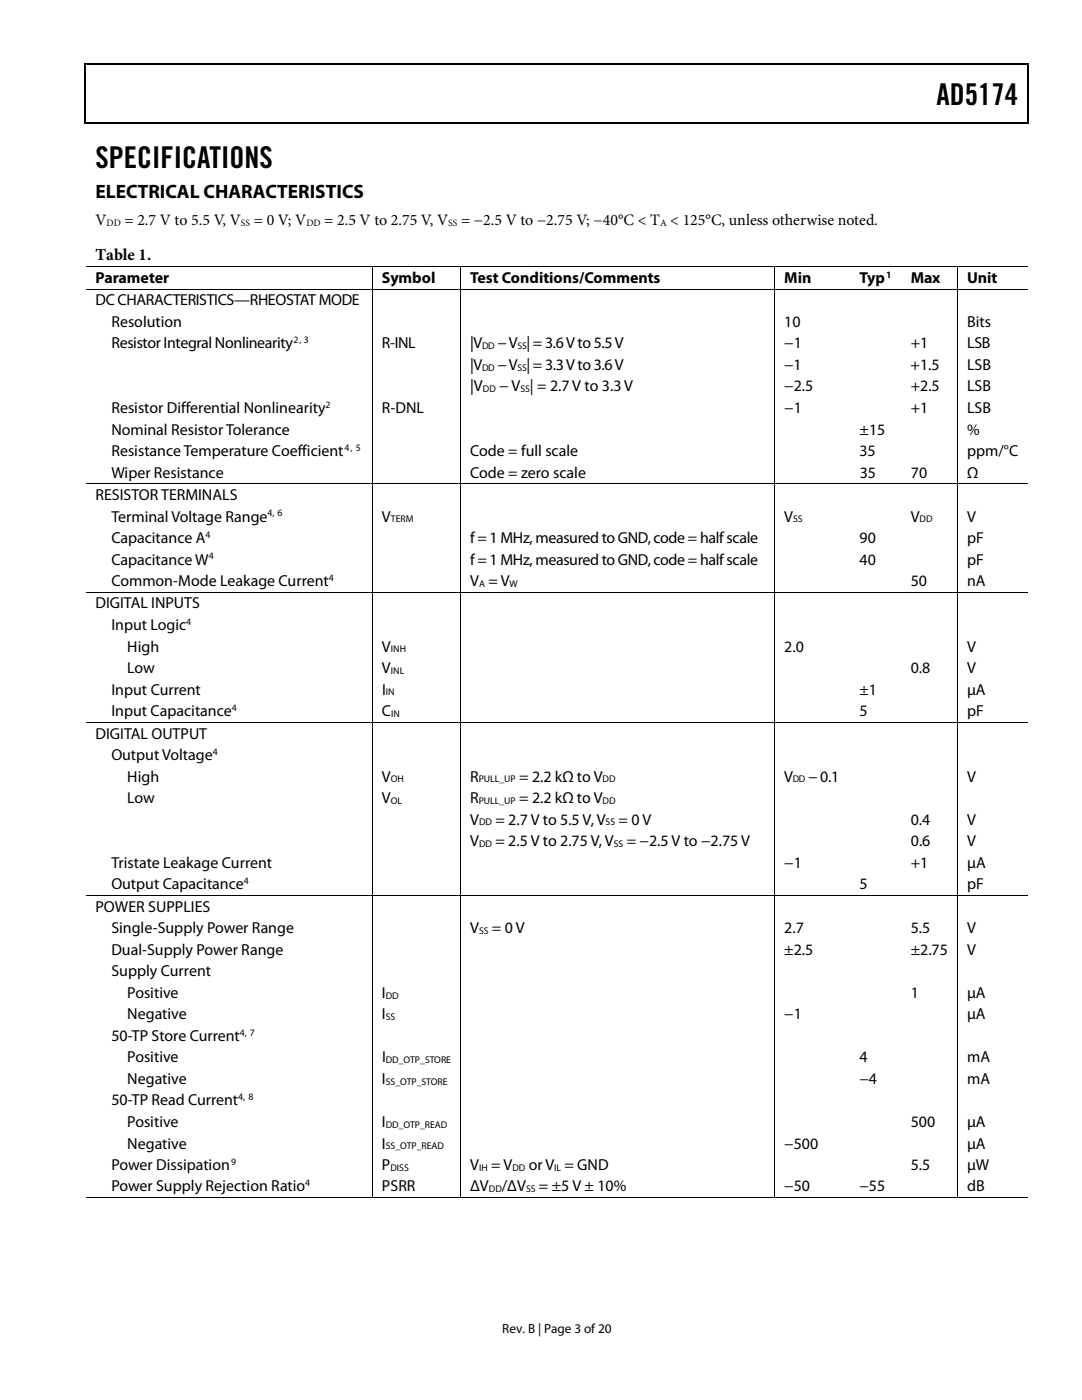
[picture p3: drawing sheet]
<svg xmlns="http://www.w3.org/2000/svg" width="216mm" height="279mm" viewBox="0 0 216 279" stroke-linecap="round" stroke-linejoin="round" font-family="sans-serif">
<defs><g id="words">
<g font-size="6">
<text x="186.9" y="21">AD5174</text>
<text x="19" y="33.6">SPECIFICATIONS</text>
</g>
<text font-size="3.9" x="19" y="39.6">ELECTRICAL CHARACTERISTICS</text>
<text font-size="3.3" x="19" y="51.9">Table 1.</text>
<g font-size="3.2">
<text x="19" y="44.9">V</text>
<text x="24.8" y="44.9">= 2.7 V to 5.5 V, V</text>
<text x="50.7" y="44.9">= 0 V; V</text>
<text x="64.7" y="44.9">= 2.5 V to 2.75 V, V</text>
<text x="92" y="44.9">= −2.5 V to −2.75 V; −40°C &lt; T &lt; 125°C, unless otherwise noted.</text>
<text x="19" y="56.5">Parameter</text>
<text x="76.2" y="56.5">Symbol</text>
<text x="93.8" y="56.5">Test Conditions/Comments</text>
<text x="156.5" y="56.5">Min</text>
<text x="171.5" y="56.5">Typ</text>
<text x="181.7" y="56.5">Max</text>
<text x="193" y="56.5">Unit</text>
<text x="19" y="60.9">DC CHARACTERISTICS—RHEOSTAT MODE</text>
<text x="22.2" y="65.2">Resolution</text>
<text x="156.5" y="65.2">10</text>
<text x="193" y="65.2">Bits</text>
<text x="22.2" y="69.5">Resistor Integral Nonlinearity</text>
<text x="76.2" y="69.5">R-INL</text>
<text x="93.8" y="69.5">|V</text>
<text x="99.3" y="69.5">− V | = 3.6 V to 5.5 V</text>
<text x="156.5" y="69.5">−1</text>
<text x="181.7" y="69.5">+1</text>
<text x="193" y="69.5">LSB</text>
<text x="93.8" y="73.8">|V</text>
<text x="99.3" y="73.8">− V | = 3.3 V to 3.6 V</text>
<text x="156.5" y="73.8">−1</text>
<text x="181.7" y="73.8">+1.5</text>
<text x="193" y="73.8">LSB</text>
<text x="22.2" y="82.4">Resistor Differential Nonlinearity</text>
<text x="76.2" y="82.4">R-DNL</text>
<text x="93.8" y="78.1">|V</text>
<text x="99.6" y="78.1">− V | = 2.7 V to 3.3 V</text>
<text x="156.5" y="82.4">−1</text>
<text x="156.5" y="78.1">−2.5</text>
<text x="181.7" y="82.4">+1</text>
<text x="181.7" y="78.1">+2.5</text>
<text x="193" y="82.4">LSB</text>
<text x="193" y="78.1">LSB</text>
<text x="22.2" y="86.7">Nominal Resistor Tolerance</text>
<text x="171.5" y="86.7">±15</text>
<text x="193" y="86.7">%</text>
<text x="22.2" y="91">Resistance Temperature Coefficient</text>
<text x="22.2" y="95.3">Wiper Resistance</text>
<text x="93.8" y="91">Code = full scale</text>
<text x="93.8" y="95.3">Code = zero scale</text>
<text x="171.5" y="91">35</text>
<text x="171.5" y="95.3">35</text>
<text x="181.8" y="95.3">70</text>
<text x="193" y="91">ppm/°C</text>
<text x="193" y="95.3">Ω</text>
<text x="19" y="99.8">RESISTOR TERMINALS</text>
<text x="22.2" y="104.1">Terminal Voltage Range</text>
<text x="76.2" y="104.1">V</text>
<text x="156.5" y="104.1">V</text>
<text x="181.7" y="104.1">V</text>
<text x="193" y="104.1">V</text>
<text x="22.2" y="108.4">Capacitance A</text>
<text x="22.2" y="112.7">Capacitance W</text>
<text x="93.8" y="108.4">f = 1 MHz, measured to GND, code = half scale</text>
<text x="93.8" y="112.7">f = 1 MHz, measured to GND, code = half scale</text>
<text x="171.5" y="112.7">40</text>
<text x="171.5" y="108.4">90</text>
<text x="193" y="108.4">pF</text>
<text x="193" y="112.7">pF</text>
<text x="22.2" y="117">Common-Mode Leakage Current</text>
<text x="93.8" y="117">V = V</text>
<text x="181.7" y="117">50</text>
<text x="193" y="117">nA</text>
<text x="19" y="121.4">DIGITAL INPUTS</text>
<text x="22.2" y="125.7">Input Logic</text>
<text x="25.4" y="130">High</text>
<text x="76.2" y="130">V</text>
<text x="156.5" y="130">2.0</text>
<text x="193" y="130">V</text>
<text x="25.4" y="134.3">Low</text>
<text x="76.2" y="134.3">V</text>
<text x="181.7" y="134.3">0.8</text>
<text x="193" y="134.3">V</text>
<text x="22.2" y="138.6">Input Current</text>
<text x="22.2" y="142.9">Input Capacitance</text>
<text x="76.2" y="142.9">C</text>
<text x="76.2" y="138.6">I</text>
<text x="171.5" y="138.6">±1</text>
<text x="171.5" y="142.9">5</text>
<text x="193" y="142.9">pF</text>
<text x="193" y="138.6">μA</text>
<text x="19" y="147.4">DIGITAL OUTPUT</text>
<text x="22.2" y="151.7">Output Voltage</text>
<text x="25.4" y="156">High</text>
<text x="76.2" y="156">V</text>
<text x="93.8" y="156">R</text>
<text x="103.6" y="156">= 2.2 kΩ to V</text>
<text x="156.5" y="156">V</text>
<text x="161.2" y="156">− 0.1</text>
<text x="193" y="156">V</text>
<text x="25.4" y="160.3">Low</text>
<text x="76.2" y="160.3">V</text>
<text x="93.8" y="160.3">R</text>
<text x="103.6" y="160.3">= 2.2 kΩ to V</text>
<text x="93.8" y="164.6">V</text>
<text x="98.8" y="164.6">= 2.7 V to 5.5 V, V</text>
<text x="123.4" y="164.6">= 0 V</text>
<text x="181.7" y="164.6">0.4</text>
<text x="193" y="164.6">V</text>
<text x="22.2" y="173.2">Tristate Leakage Current</text>
<text x="93.8" y="168.9">V</text>
<text x="98.8" y="168.9">= 2.5 V to 2.75 V, V</text>
<text x="125.1" y="168.9">= −2.5 V to −2.75 V</text>
<text x="156.5" y="173.2">−1</text>
<text x="181.7" y="173.2">+1</text>
<text x="181.7" y="168.9">0.6</text>
<text x="193" y="173.2">μA</text>
<text x="193" y="168.9">V</text>
<text x="22.2" y="177.5">Output Capacitance</text>
<text x="171.5" y="177.5">5</text>
<text x="193" y="177.5">pF</text>
<text x="19" y="181.9">POWER SUPPLIES</text>
<text x="22.2" y="186.2">Single-Supply Power Range</text>
<text x="22.2" y="190.5">Dual-Supply Power Range</text>
<text x="93.8" y="186.2">V</text>
<text x="98.2" y="186.2">= 0 V</text>
<text x="156.5" y="190.5">±2.5</text>
<text x="156.5" y="186.2">2.7</text>
<text x="181.7" y="186.2">5.5</text>
<text x="181.7" y="190.5">±2.75</text>
<text x="193" y="186.2">V</text>
<text x="193" y="190.5">V</text>
<text x="22.2" y="194.8">Supply Current</text>
<text x="25.4" y="199.1">Positive</text>
<text x="25.4" y="203.4">Negative</text>
<text x="76.2" y="199.1">I</text>
<text x="76.2" y="203.4">I</text>
<text x="156.5" y="203.4">−1</text>
<text x="181.7" y="199.1">1</text>
<text x="193" y="199.1">μA</text>
<text x="193" y="203.4">μA</text>
<text x="22.2" y="207.7">50-TP Store Current</text>
<text x="25.4" y="212">Positive</text>
<text x="76.2" y="212">I</text>
<text x="171.5" y="212">4</text>
<text x="193" y="212">mA</text>
<text x="22.2" y="220.6">50-TP Read Current</text>
<text x="25.4" y="216.3">Negative</text>
<text x="76.2" y="216.3">I</text>
<text x="171.5" y="216.3">−4</text>
<text x="193" y="216.3">mA</text>
<text x="25.4" y="224.9">Positive</text>
<text x="76.2" y="224.9">I</text>
<text x="181.7" y="224.9">500</text>
<text x="193" y="224.9">μA</text>
<text x="22.2" y="233.5">Power Dissipation</text>
<text x="25.4" y="229.2">Negative</text>
<text x="76.2" y="233.5">P</text>
<text x="76.2" y="229.2">I</text>
<text x="93.8" y="233.5">V</text>
<text x="98" y="233.5">= V</text>
<text x="105.5" y="233.5">or V = GND</text>
<text x="156.5" y="229.2">−500</text>
<text x="181.7" y="233.5">5.5</text>
<text x="193" y="233.5">μW</text>
<text x="193" y="229.2">μA</text>
<text x="22.2" y="237.8">Power Supply Rejection Ratio</text>
<text x="76.2" y="237.8">PSRR</text>
<text x="93.8" y="237.8">ΔV</text>
<text x="100.1" y="237.8">/ΔV</text>
<text x="107.5" y="237.8">= ±5 V ± 10%</text>
<text x="156.5" y="237.8">−50</text>
<text x="171.5" y="237.8">−55</text>
<text x="193" y="237.8">dB</text>
</g>
<text font-size="2.6" x="100.2" y="266">Rev. B | Page 3 of 20</text>
<g font-size="1.9">
<text x="21.3" y="45">DD</text>
<text x="48.1" y="45">SS</text>
<text x="61.1" y="45">DD</text>
<text x="89.4" y="45">SS</text>
<text x="131.7" y="45">A</text>
<text x="176.8" y="55.4">1</text>
<text x="58.6" y="68.5">2, 3</text>
<text x="96.2" y="69.7">DD</text>
<text x="103.3" y="69.7">SS</text>
<text x="96.2" y="74">DD</text>
<text x="103.3" y="74">SS</text>
<text x="65" y="81.4">2</text>
<text x="96.4" y="78.3">DD</text>
<text x="103.8" y="78.3">SS</text>
<text x="68.8" y="90">4, 5</text>
<text x="41" y="107.3">4</text>
<text x="53.4" y="103">4, 6</text>
<text x="78" y="104.2">TERM</text>
<text x="158.3" y="104.2">SS</text>
<text x="183.5" y="104.2">DD</text>
<text x="41.7" y="111.6">4</text>
<text x="65.6" y="115.9">4</text>
<text x="95.6" y="117.1">A</text>
<text x="101.7" y="117.1">W</text>
<text x="37.2" y="124.7">4</text>
<text x="78" y="130.2">INH</text>
<text x="78" y="134.5">INL</text>
<text x="46.2" y="141.9">4</text>
<text x="77" y="138.8">IN</text>
<text x="78.1" y="143.1">IN</text>
<text x="42.5" y="150.6">4</text>
<text x="78" y="156.1">OH</text>
<text x="78" y="160.4">OL</text>
<text x="95.5" y="156.1">PULL_UP</text>
<text x="95.5" y="160.4">PULL_UP</text>
<text x="120.2" y="156.1">DD</text>
<text x="120.2" y="160.4">DD</text>
<text x="158.2" y="156.1">DD</text>
<text x="95.6" y="164.7">DD</text>
<text x="120.8" y="164.7">SS</text>
<text x="95.6" y="169">DD</text>
<text x="122.5" y="169">SS</text>
<text x="48.6" y="176.4">4</text>
<text x="95.6" y="186.4">SS</text>
<text x="77" y="199.3">DD</text>
<text x="77" y="203.6">SS</text>
<text x="47.8" y="206.7">4, 7</text>
<text x="77" y="212.2">DD_OTP_STORE</text>
<text x="47.5" y="219.6">4, 8</text>
<text x="77" y="216.5">SS_OTP_STORE</text>
<text x="77" y="225.1">DD_OTP_READ</text>
<text x="46.1" y="232.5">9</text>
<text x="77" y="229.4">SS_OTP_READ</text>
<text x="77.9" y="233.7">DISS</text>
<text x="95.6" y="233.7">IH</text>
<text x="102.2" y="233.7">DD</text>
<text x="110.6" y="233.7">IL</text>
<text x="60.9" y="236.7">4</text>
<text x="97.6" y="238">DD</text>
<text x="105" y="238">SS</text>
</g>
</g></defs>
<path d="M16.9 12.7h.2v1h-.2zM205.1 12.7h.2v1h-.2zM205.1 12.7h.2v.3h-.2zM82.3 24.4h.2v.3h-.2zM205.1 24.4h.2v.3h-.2z" fill="#000"/>
<path d="M16.9 12.8h188.2M17 13.7v11M205.2 13.7v11M205.1 24.5h-188.2" fill="none" stroke="#000" stroke-width=".25"/>
<g fill="none" stroke="#000" stroke-width=".2">
<path d="M17.1 53.2h187.9M17.1 57.7h187.9M74.3 53.3v4.4M74.3 57.8v38.7M91.9 53.3v4.4M91.9 57.8v38.7M154.6 53.3v4.4M154.6 57.8v38.7M191.1 53.3v4.4M191.1 57.8v38.7M17.1 96.6h187.9M74.3 96.7v21.5"/>
<path d="M91.9 96.7v21.5M154.6 96.7v21.5M191.1 96.7v21.5M17.1 118.2h187.9M74.3 118.3v25.8M91.9 118.3v25.8M154.6 118.3v25.8M191.1 118.3v25.8M17.1 144.2h187.9M74.3 144.3v34.3M91.9 144.3v34.3M154.6 144.3v34.3"/>
<path d="M191.1 144.3v34.3M17.1 178.7h187.9M74.3 178.8v60.2M91.9 178.8v60.2M154.6 178.8v60.2M191.1 178.8v60.2M17.1 239.1h187.9"/>
</g>
<use href="#words"/>
</svg>
